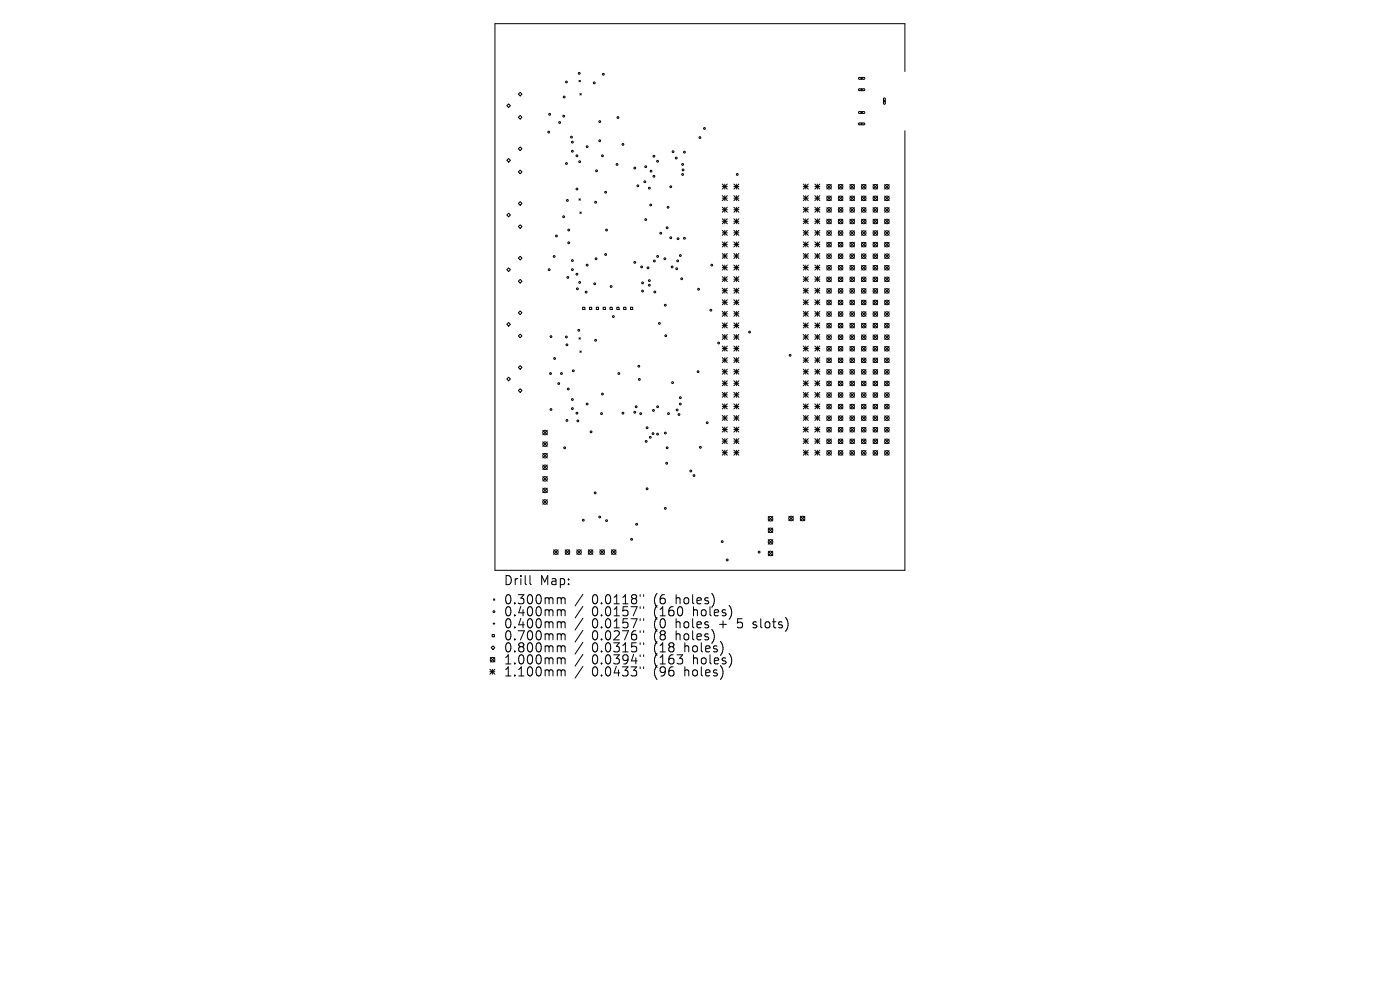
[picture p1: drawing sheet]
<svg xmlns="http://www.w3.org/2000/svg" width="297mm" height="210mm" viewBox="0 0 297 210" stroke-linecap="round" stroke-linejoin="round" font-family="sans-serif">
<defs><g id="words">
<g font-size="2.7">
<text x="106.9" y="124.3">Drill</text>
<text x="114.6" y="124.3">Map:</text>
<text x="106.9" y="128.4">0.300mm</text>
<text x="106.9" y="130.9">0.400mm</text>
<text x="125.5" y="128.4">0.0118&quot;</text>
<text x="125.5" y="130.9">0.0157&quot;</text>
<text x="138.7" y="128.4">(6</text>
<text x="138.7" y="130.9">(160</text>
<text x="143.4" y="128.4">holes)</text>
<text x="147.1" y="130.9">holes)</text>
<text x="106.9" y="133.5">0.400mm</text>
<text x="106.9" y="136">0.700mm</text>
<text x="125.5" y="133.5">0.0157&quot;</text>
<text x="125.5" y="136">0.0276&quot;</text>
<text x="138.7" y="133.5">(0</text>
<text x="138.7" y="136">(8</text>
<text x="143.4" y="133.5">holes</text>
<text x="143.4" y="136">holes)</text>
<text x="152.7" y="133.5">+</text>
<text x="156.6" y="133.5">5</text>
<text x="160" y="133.5">slots)</text>
<text x="106.9" y="138.6">0.800mm</text>
<text x="106.9" y="141.2">1.000mm</text>
<text x="106.9" y="143.7">1.100mm</text>
<text x="125.5" y="138.6">0.0315&quot;</text>
<text x="125.5" y="141.2">0.0394&quot;</text>
<text x="125.5" y="143.7">0.0433&quot;</text>
<text x="138.7" y="138.6">(18</text>
<text x="138.7" y="141.2">(163</text>
<text x="138.7" y="143.7">(96</text>
<text x="145.2" y="138.6">holes)</text>
<text x="145.2" y="143.7">holes)</text>
<text x="147.1" y="141.2">holes)</text>
</g>
</g></defs>
<g fill="none" stroke="#000" stroke-width=".21">
<path d="M110.4 19.6l.3 .4-.3 .3-.4-.3zM122.8 17.1l.3 .2M123 19.9l.3 .2M123.1 17.1l-.3 .2M123.3 19.9l-.3 .2M182.2 16.5l1.1-.1 .2 .3-.2 .1h-1l-.2-.1zM182.2 18.9l1.1-.1 .2 .3-.2 .1h-1l-.2-.1zM182.6 16.6h.4M182.6 19h.4M182.8 16.4v.4M182.8 18.8v.4M192 15.2v-10.2h-87v116h87v-93.3"/>
<path d="M107.5 22.4l.4-.4 .4 .4-.4 .4zM107.9 33.6l.4 .4-.4 .4-.4-.4zM110 36.5l.4-.4 .3 .4-.3 .4zM110.4 24.5l.3 .4-.3 .4-.4-.4zM110.4 31.2l.3 .4-.3 .3-.4-.3zM153.2 39l1.1 1.1M153.2 39.6h1.1M153.8 39v1.1M154.3 39l-1.1 1.1M155.7 39l1 1.1M155.7 39.6h1M156.2 39v1.1"/>
<path d="M156.7 39l-1 1.1M170.4 39l1.1 1.1M170.4 39.6h1.1M170.9 39v1.1M171.5 39l-1.1 1.1M172.9 39l1 1.1M172.9 39.6h1M173.4 39v1.1M173.9 39l-1 1.1M175.4 39.1l1 1M176.4 39.1l-1 1M177.9 39.1l.9 1"/>
<path d="M178.8 39.1l-.9 1M180.3 39.1l1 1M181.3 39.1l-1 1M182.2 23.7h1.1l.2 .2-.2 .2h-1l-.2-.2zM182.2 26.1h1.1l.2 .2-.2 .2h-1zM182.6 23.9h.4M182.6 26.3h.4M182.8 39.1l.9 1M182.8 23.7v.4M182.8 26.1v.4M183.7 39.1l-.9 1M185.2 39.1l1 1"/>
<path d="M186.2 39.1l-1 1M187.4 21.5h.4M187.5 20.8h.2l.1 .2v1l-.2 .1-.2-.1zM187.6 21.3v.3M187.7 39.1l.9 1M188.6 39.1l-.9 1M107.5 45.6l.4-.4 .4 .4-.4 .4zM107.9 56.8l.4 .4-.4 .4-.4-.4zM110 43.2l.4-.4 .3 .4-.3 .3zM110 48.1l.4-.4 .3 .4-.3 .3zM110 59.7l.4-.4 .3 .4-.3 .3zM110.4 54.4l.3 .3-.3 .4-.4-.4z"/>
<path d="M122.8 42.2l.3 .3M123 45l.3 .3M123.1 42.2l-.3 .3M123.3 45l-.3 .3M153.2 41.5l1.1 1.1M153.2 42h1.1M153.2 44l1.1 1M153.2 44.5h1.1M153.2 46.4l1.1 1.1M153.2 46.9h1.1M153.2 48.9l1.1 1M153.2 49.4h1.1"/>
<path d="M153.2 51.3l1.1 1.1M153.2 51.9h1.1M153.2 53.8l1.1 1M153.2 54.3h1.1M153.2 56.2l1.1 1.1M153.2 56.8h1.1M153.2 58.7l1.1 1M153.2 59.2h1.1M153.8 41.5v1.1M153.8 44v1M153.8 46.4v1.1M153.8 48.9v1"/>
<path d="M153.8 51.3v1.1M153.8 53.8v1M153.8 56.2v1.1M153.8 58.7v1M154.3 41.5l-1.1 1.1M154.3 44l-1.1 1M154.3 46.4l-1.1 1.1M154.3 48.9l-1.1 1M154.3 51.3l-1.1 1.1M154.3 53.8l-1.1 1M154.3 56.2l-1.1 1.1M154.3 58.7l-1.1 1"/>
<path d="M155.7 41.5l1 1.1M155.7 44l1 1M155.7 42h1M155.7 46.4l1 1.1M155.7 44.5h1M155.7 48.9l1 1M155.7 46.9h1M155.7 51.3l1 1.1M155.7 49.4h1M155.7 53.8l1 1M155.7 51.9h1M155.7 56.2l1 1.1"/>
<path d="M155.7 54.3h1M155.7 58.7l1 1M155.7 56.8h1M155.7 59.2h1M156.2 41.5v1.1M156.2 44v1M156.2 46.4v1.1M156.2 48.9v1M156.2 51.3v1.1M156.2 53.8v1M156.2 56.2v1.1M156.2 58.7v1"/>
<path d="M156.7 41.5l-1 1.1M156.7 44l-1 1M156.7 46.4l-1 1.1M156.7 48.9l-1 1M156.7 51.3l-1 1.1M156.7 53.8l-1 1M156.7 56.2l-1 1.1M156.7 58.7l-1 1M170.4 44l1.1 1M170.4 46.4l1.1 1.1M170.4 48.9l1.1 1M170.4 53.8l1.1 1"/>
<path d="M170.4 56.2l1.1 1.1M170.4 58.7l1.1 1M170.4 42h1.1M170.4 44.5h1.1M170.4 46.9h1.1M170.4 49.4h1.1M170.4 51.9h1.1M170.4 54.3h1.1M170.4 56.8h1.1M170.4 59.2h1.1M170.4 41.5l1.1 1.1M170.4 51.3l1.1 1.1"/>
<path d="M170.9 41.5v1.1M170.9 44v1M170.9 46.4v1.1M170.9 48.9v1M170.9 51.3v1.1M170.9 53.8v1M170.9 56.2v1.1M170.9 58.7v1M171.5 44l-1.1 1M171.5 41.5l-1.1 1.1M171.5 46.4l-1.1 1.1M171.5 48.9l-1.1 1"/>
<path d="M171.5 51.3l-1.1 1.1M171.5 53.8l-1.1 1M171.5 56.2l-1.1 1.1M171.5 58.7l-1.1 1M172.9 41.5l1 1.1M172.9 46.4l1 1.1M172.9 48.9l1 1M172.9 51.3l1 1.1M172.9 56.2l1 1.1M172.9 58.7l1 1M172.9 42h1M172.9 44.5h1"/>
<path d="M172.9 46.9h1M172.9 49.4h1M172.9 51.9h1M172.9 54.3h1M172.9 56.8h1M172.9 59.2h1M172.9 44l1 1M172.9 53.8l1 1M173.4 41.5v1.1M173.4 44v1M173.4 46.4v1.1M173.4 48.9v1"/>
<path d="M173.4 51.3v1.1M173.4 53.8v1M173.4 56.2v1.1M173.4 58.7v1M173.9 41.5l-1 1.1M173.9 58.7l-1 1M173.9 44l-1 1M173.9 46.4l-1 1.1M173.9 48.9l-1 1M173.9 51.3l-1 1.1M173.9 53.8l-1 1M173.9 56.2l-1 1.1"/>
<path d="M175.4 41.6l1 1M175.4 44l1 1M175.4 46.5l1 1M175.4 49l1 .9M175.4 51.4l1 1M175.4 53.9l1 .9M175.4 56.3l1 1M175.4 58.8l1 .9M176.4 41.6l-1 1M176.4 44l-1 1M176.4 46.5l-1 1M176.4 49l-1 .9"/>
<path d="M176.4 51.4l-1 1M176.4 53.9l-1 .9M176.4 56.3l-1 1M176.4 58.8l-1 .9M177.9 41.6l.9 1M177.9 44l.9 1M177.9 46.5l.9 1M177.9 49l.9 .9M177.9 51.4l.9 1M177.9 53.9l.9 .9M177.9 56.3l.9 1M177.9 58.8l.9 .9"/>
<path d="M178.8 41.6l-.9 1M178.8 44l-.9 1M178.8 46.5l-.9 1M178.8 49l-.9 .9M178.8 51.4l-.9 1M178.8 56.3l-.9 1M178.8 58.8l-.9 .9M178.8 53.9l-.9 .9M180.3 44l1 1M180.3 46.5l1 1M180.3 49l1 .9M180.3 51.4l1 1"/>
<path d="M180.3 56.3l1 1M180.3 58.8l1 .9M180.3 41.6l1 1M180.3 53.9l1 .9M181.3 41.6l-1 1M181.3 44l-1 1M181.3 46.5l-1 1M181.3 49l-1 .9M181.3 53.9l-1 .9M181.3 56.3l-1 1M181.3 58.8l-1 .9M181.3 51.4l-1 1"/>
<path d="M182.8 49l.9 .9M182.8 51.4l.9 1M182.8 53.9l.9 .9M182.8 58.8l.9 .9M182.8 44l.9 1M182.8 41.6l.9 1M182.8 56.3l.9 1M182.8 46.5l.9 1M183.7 41.6l-.9 1M183.7 44l-.9 1M183.7 46.5l-.9 1M183.7 51.4l-.9 1"/>
<path d="M183.7 53.9l-.9 .9M183.7 56.3l-.9 1M183.7 58.8l-.9 .9M183.7 49l-.9 .9M185.2 51.4l1 1M185.2 53.9l1 .9M185.2 56.3l1 1M185.2 46.5l1 1M185.2 44l1 1M185.2 58.8l1 .9M185.2 41.6l1 1M185.2 49l1 .9"/>
<path d="M186.2 41.6l-1 1M186.2 44l-1 1M186.2 49l-1 .9M186.2 51.4l-1 1M186.2 53.9l-1 .9M186.2 56.3l-1 1M186.2 58.8l-1 .9M186.2 46.5l-1 1M187.7 56.3l.9 1M187.7 58.8l.9 .9M187.7 49l.9 .9M187.7 46.5l.9 1"/>
<path d="M187.7 44l.9 1M187.7 51.4l.9 1M187.7 41.6l.9 1M187.7 53.9l.9 .9M188.6 41.6l-.9 1M188.6 46.5l-.9 1M188.6 49l-.9 .9M188.6 51.4l-.9 1M188.6 53.9l-.9 .9M188.6 56.3l-.9 1M188.6 58.8l-.9 .9M188.6 44l-.9 1"/>
<path d="M107.9 68.4l.4 .4-.4 .4-.4-.4zM110 66.3l.4-.3 .3 .3-.3 .4zM110 71.3l.4-.4 .3 .4-.3 .3zM110 77.9l.4-.3 .3 .3-.3 .4zM122.8 71.7l.3 .2M123 74.5l.3 .2M123.1 71.7l-.3 .2M123.3 74.5l-.3 .2M123.6 65.2h.5v.5h-.5zM125.1 65.2h.4v.5h-.4zM126.5 65.2h.5v.5h-.5zM128 65.2h.4v.5h-.4z"/>
<path d="M129.4 65.2h.5v.5h-.5zM130.9 65.2h.4v.5h-.4zM132.3 65.2h.5v.5h-.5zM133.8 65.2h.4v.5h-.4zM153.2 68.5l1.1 1.1M153.2 61.1l1.1 1.1M153.2 61.7h1.1M153.2 63.6l1.1 1.1M153.2 64.1h1.1M153.2 66l1.1 1.1M153.2 66.6h1.1M153.2 69h1.1"/>
<path d="M153.2 71l1.1 1M153.2 71.5h1.1M153.2 73.4l1.1 1.1M153.2 73.9h1.1M153.2 75.9l1.1 1M153.2 76.4h1.1M153.2 78.3l1.1 1.1M153.2 78.8h1.1M153.8 61.1v1.1M153.8 63.6v1.1M153.8 66v1.1M153.8 68.5v1.1"/>
<path d="M153.8 71v1M153.8 73.4v1.1M153.8 75.9v1M153.8 78.3v1.1M154.3 61.1l-1.1 1.1M154.3 63.6l-1.1 1.1M154.3 66l-1.1 1.1M154.3 68.5l-1.1 1.1M154.3 71l-1.1 1M154.3 73.4l-1.1 1.1M154.3 75.9l-1.1 1M154.3 78.3l-1.1 1.1"/>
<path d="M155.7 61.1l1 1.1M155.7 71l1 1M155.7 63.6l1 1.1M155.7 61.7h1M155.7 66l1 1.1M155.7 64.1h1M155.7 68.5l1 1.1M155.7 66.6h1M155.7 69h1M155.7 73.4l1 1.1M155.7 71.5h1M155.7 75.9l1 1"/>
<path d="M155.7 73.9h1M155.7 78.3l1 1.1M155.7 76.4h1M155.7 78.8h1M156.2 61.1v1.1M156.2 63.6v1.1M156.2 66v1.1M156.2 68.5v1.1M156.2 71v1M156.2 73.4v1.1M156.2 75.9v1M156.2 78.3v1.1"/>
<path d="M156.7 78.3l-1 1.1M156.7 61.1l-1 1.1M156.7 63.6l-1 1.1M156.7 66l-1 1.1M156.7 68.5l-1 1.1M156.7 71l-1 1M156.7 73.4l-1 1.1M156.7 75.9l-1 1M170.4 66l1.1 1.1M170.4 68.5l1.1 1.1M170.4 71l1.1 1M170.4 75.9l1.1 1"/>
<path d="M170.4 78.3l1.1 1.1M170.4 61.1l1.1 1.1M170.4 63.6l1.1 1.1M170.4 73.4l1.1 1.1M170.4 61.7h1.1M170.4 64.1h1.1M170.4 66.6h1.1M170.4 69h1.1M170.4 71.5h1.1M170.4 73.9h1.1M170.4 76.4h1.1M170.4 78.8h1.1"/>
<path d="M170.9 61.1v1.1M170.9 63.6v1.1M170.9 66v1.1M170.9 68.5v1.1M170.9 71v1M170.9 73.4v1.1M170.9 75.9v1M170.9 78.3v1.1M171.5 63.6l-1.1 1.1M171.5 71l-1.1 1M171.5 73.4l-1.1 1.1M171.5 61.1l-1.1 1.1"/>
<path d="M171.5 66l-1.1 1.1M171.5 68.5l-1.1 1.1M171.5 75.9l-1.1 1M171.5 78.3l-1.1 1.1M172.9 61.1l1 1.1M172.9 63.6l1 1.1M172.9 68.5l1 1.1M172.9 71l1 1M172.9 73.4l1 1.1M172.9 78.3l1 1.1M172.9 66l1 1.1M172.9 75.9l1 1"/>
<path d="M172.9 61.7h1M172.9 64.1h1M172.9 66.6h1M172.9 69h1M172.9 71.5h1M172.9 73.9h1M172.9 76.4h1M172.9 78.8h1M173.4 61.1v1.1M173.4 63.6v1.1M173.4 66v1.1M173.4 68.5v1.1"/>
<path d="M173.4 71v1M173.4 73.4v1.1M173.4 75.9v1M173.4 78.3v1.1M173.9 61.1l-1 1.1M173.9 68.5l-1 1.1M173.9 71l-1 1M173.9 63.6l-1 1.1M173.9 66l-1 1.1M173.9 73.4l-1 1.1M173.9 75.9l-1 1M173.9 78.3l-1 1.1"/>
<path d="M175.4 61.2l1 1M175.4 63.7l1 .9M175.4 66.1l1 1M175.4 68.6l1 1M175.4 71l1 1M175.4 73.5l1 1M175.4 76l1 .9M175.4 78.4l1 1M176.4 61.2l-1 1M176.4 63.7l-1 .9M176.4 66.1l-1 1M176.4 68.6l-1 1"/>
<path d="M176.4 71l-1 1M176.4 73.5l-1 1M176.4 76l-1 .9M176.4 78.4l-1 1M177.9 63.7l.9 .9M177.9 66.1l.9 1M177.9 68.6l.9 1M177.9 71l.9 1M177.9 73.5l.9 1M177.9 76l.9 .9M177.9 78.4l.9 1M177.9 61.2l.9 1"/>
<path d="M178.8 61.2l-.9 1M178.8 63.7l-.9 .9M178.8 66.1l-.9 1M178.8 68.6l-.9 1M178.8 71l-.9 1M178.8 73.5l-.9 1M178.8 76l-.9 .9M178.8 78.4l-.9 1M180.3 61.2l1 1M180.3 66.1l1 1M180.3 68.6l1 1M180.3 71l1 1"/>
<path d="M180.3 73.5l1 1M180.3 76l1 .9M180.3 78.4l1 1M180.3 63.7l1 .9M181.3 61.2l-1 1M181.3 63.7l-1 .9M181.3 66.1l-1 1M181.3 68.6l-1 1M181.3 71l-1 1M181.3 73.5l-1 1M181.3 76l-1 .9M181.3 78.4l-1 1"/>
<path d="M182.8 61.2l.9 1M182.8 63.7l.9 .9M182.8 71l.9 1M182.8 73.5l.9 1M182.8 76l.9 .9M182.8 66.1l.9 1M182.8 68.6l.9 1M182.8 78.4l.9 1M183.7 61.2l-.9 1M183.7 63.7l-.9 .9M183.7 66.1l-.9 1M183.7 68.6l-.9 1"/>
<path d="M183.7 71l-.9 1M183.7 73.5l-.9 1M183.7 76l-.9 .9M183.7 78.4l-.9 1M185.2 63.7l1 .9M185.2 66.1l1 1M185.2 73.5l1 1M185.2 76l1 .9M185.2 78.4l1 1M185.2 68.6l1 1M185.2 71l1 1M185.2 61.2l1 1"/>
<path d="M186.2 61.2l-1 1M186.2 63.7l-1 .9M186.2 66.1l-1 1M186.2 68.6l-1 1M186.2 71l-1 1M186.2 73.5l-1 1M186.2 76l-1 .9M186.2 78.4l-1 1M187.7 66.1l.9 1M187.7 68.6l.9 1M187.7 76l.9 .9M187.7 78.4l.9 1"/>
<path d="M187.7 71l.9 1M187.7 61.2l.9 1M187.7 73.5l.9 1M187.7 63.7l.9 .9M188.6 61.2l-.9 1M188.6 63.7l-.9 .9M188.6 66.1l-.9 1M188.6 68.6l-.9 1M188.6 71l-.9 1M188.6 73.5l-.9 1M188.6 76l-.9 .9M188.6 78.4l-.9 1"/>
<path d="M107.5 80.4l.4-.4 .4 .4-.4 .4zM110.4 82.5l.3 .3-.3 .4-.4-.4zM115.1 91.3l1 .9M115.1 93.7l1 1M115.1 96.2l1 1M115.1 98.6l1 1M116.1 91.3l-1 .9M116.1 93.7l-1 1M116.1 96.2l-1 1M116.1 98.6l-1 1M153.2 93l1.1 1.1M153.2 80.8l1.1 1"/>
<path d="M153.2 81.3h1.1M153.2 83.2l1.1 1.1M153.2 83.8h1.1M153.2 85.7l1.1 1M153.2 86.2h1.1M153.2 88.1l1.1 1.1M153.2 88.7h1.1M153.2 90.6l1.1 1.1M153.2 91.1h1.1M153.2 93.6h1.1M153.2 95.5l1.1 1.1M153.2 96h1.1"/>
<path d="M153.8 80.8v1M153.8 83.2v1.1M153.8 85.7v1M153.8 88.1v1.1M153.8 90.6v1.1M153.8 93v1.1M153.8 95.5v1.1M154.3 80.8l-1.1 1M154.3 88.1l-1.1 1.1M154.3 90.6l-1.1 1.1M154.3 83.2l-1.1 1.1M154.3 85.7l-1.1 1"/>
<path d="M154.3 93l-1.1 1.1M154.3 95.5l-1.1 1.1M155.7 95.5l1 1.1M155.7 80.8l1 1M155.7 83.2l1 1.1M155.7 81.3h1M155.7 85.7l1 1M155.7 83.8h1M155.7 88.1l1 1.1M155.7 86.2h1M155.7 90.6l1 1.1M155.7 88.7h1"/>
<path d="M155.7 91.1h1M155.7 93.6h1M155.7 96h1M155.7 93l1 1.1M156.2 80.8v1M156.2 83.2v1.1M156.2 85.7v1M156.2 88.1v1.1M156.2 90.6v1.1M156.2 93v1.1M156.2 95.5v1.1M156.7 85.7l-1 1"/>
<path d="M156.7 88.1l-1 1.1M156.7 80.8l-1 1M156.7 83.2l-1 1.1M156.7 90.6l-1 1.1M156.7 93l-1 1.1M156.7 95.5l-1 1.1M170.4 80.8l1.1 1M170.4 85.7l1.1 1M170.4 88.1l1.1 1.1M170.4 90.6l1.1 1.1M170.4 83.2l1.1 1.1M170.4 93l1.1 1.1"/>
<path d="M170.4 95.5l1.1 1.1M170.4 81.3h1.1M170.4 83.8h1.1M170.4 86.2h1.1M170.4 88.7h1.1M170.4 91.1h1.1M170.4 93.6h1.1M170.4 96h1.1M170.9 80.8v1M170.9 83.2v1.1M170.9 85.7v1M170.9 88.1v1.1"/>
<path d="M170.9 90.6v1.1M170.9 93v1.1M170.9 95.5v1.1M171.5 80.8l-1.1 1M171.5 83.2l-1.1 1.1M171.5 85.7l-1.1 1M171.5 88.1l-1.1 1.1M171.5 90.6l-1.1 1.1M171.5 93l-1.1 1.1M171.5 95.5l-1.1 1.1M172.9 80.8l1 1M172.9 83.2l1 1.1"/>
<path d="M172.9 88.1l1 1.1M172.9 90.6l1 1.1M172.9 93l1 1.1M172.9 85.7l1 1M172.9 81.3h1M172.9 83.8h1M172.9 86.2h1M172.9 88.7h1M172.9 91.1h1M172.9 93.6h1M172.9 96h1M172.9 95.5l1 1.1"/>
<path d="M173.4 80.8v1M173.4 83.2v1.1M173.4 85.7v1M173.4 88.1v1.1M173.4 90.6v1.1M173.4 93v1.1M173.4 95.5v1.1M173.9 80.8l-1 1M173.9 83.2l-1 1.1M173.9 85.7l-1 1M173.9 88.1l-1 1.1M173.9 90.6l-1 1.1"/>
<path d="M173.9 93l-1 1.1M173.9 95.5l-1 1.1M175.4 80.9l1 .9M175.4 83.3l1 1M175.4 85.8l1 .9M175.4 88.2l1 1M175.4 90.7l1 .9M175.4 93.1l1 1M175.4 95.6l1 1M176.4 80.9l-1 .9M176.4 83.3l-1 1M176.4 85.8l-1 .9"/>
<path d="M176.4 88.2l-1 1M176.4 90.7l-1 .9M176.4 93.1l-1 1M176.4 95.6l-1 1M177.9 80.9l.9 .9M177.9 83.3l.9 1M177.9 85.8l.9 .9M177.9 88.2l.9 1M177.9 90.7l.9 .9M177.9 95.6l.9 1M177.9 93.1l.9 1M178.8 80.9l-.9 .9"/>
<path d="M178.8 83.3l-.9 1M178.8 85.8l-.9 .9M178.8 88.2l-.9 1M178.8 90.7l-.9 .9M178.8 93.1l-.9 1M178.8 95.6l-.9 1M180.3 80.9l1 .9M180.3 83.3l1 1M180.3 88.2l1 1M180.3 90.7l1 .9M180.3 93.1l1 1M180.3 95.6l1 1"/>
<path d="M180.3 85.8l1 .9M181.3 80.9l-1 .9M181.3 83.3l-1 1M181.3 85.8l-1 .9M181.3 88.2l-1 1M181.3 90.7l-1 .9M181.3 93.1l-1 1M181.3 95.6l-1 1M182.8 80.9l.9 .9M182.8 83.3l.9 1M182.8 85.8l.9 .9M182.8 90.7l.9 .9"/>
<path d="M182.8 93.1l.9 1M182.8 95.6l.9 1M182.8 88.2l.9 1M183.7 80.9l-.9 .9M183.7 83.3l-.9 1M183.7 85.8l-.9 .9M183.7 88.2l-.9 1M183.7 90.7l-.9 .9M183.7 93.1l-.9 1M183.7 95.6l-.9 1M185.2 83.3l1 1M185.2 85.8l1 .9"/>
<path d="M185.2 88.2l1 1M185.2 95.6l1 1M185.2 90.7l1 .9M185.2 80.9l1 .9M185.2 93.1l1 1M186.2 80.9l-1 .9M186.2 83.3l-1 1M186.2 85.8l-1 .9M186.2 88.2l-1 1M186.2 90.7l-1 .9M186.2 93.1l-1 1M186.2 95.6l-1 1"/>
<path d="M187.7 80.9l.9 .9M187.7 88.2l.9 1M187.7 90.7l.9 .9M187.7 93.1l.9 1M187.7 83.3l.9 1M187.7 95.6l.9 1M187.7 85.8l.9 .9M188.6 80.9l-.9 .9M188.6 83.3l-.9 1M188.6 85.8l-.9 .9M188.6 88.2l-.9 1M188.6 90.7l-.9 .9"/>
<path d="M188.6 93.1l-.9 1M188.6 95.6l-.9 1M115.1 101.1l1 1M115.1 103.5l1 1M115.1 106l1 1M116.1 101.1l-1 1M116.1 103.5l-1 1M116.1 106l-1 1M117.4 116.6l1 1M118.4 116.6l-1 1M119.9 116.6l1 1M120.9 116.6l-1 1"/>
<path d="M122.4 116.6l.9 1M123.3 116.6l-.9 1M124.8 116.6l1 1M125.8 116.6l-1 1M127.3 116.6l.9 1M128.2 116.6l-.9 1M129.7 116.6l1 1M130.7 116.6l-1 1M163 109.6l.9 .9M163 112l.9 1M163 114.5l.9 .9M163 116.9l.9 1"/>
<path d="M163.9 109.6l-.9 .9M163.9 112l-.9 1M163.9 114.5l-.9 .9M163.9 116.9l-.9 1M167.3 109.5l1 1M168.3 109.5l-1 1M169.8 109.5l.9 1M170.7 109.5l-.9 1M104 139.5l1 .9M104.2 137.4l.4-.4 .4 .4-.4 .4zM104.4 134.6h.5v.5h-.5zM104.6 132.3h.4"/>
<path d="M104.7 127l.3 .3M104.8 132.1v.4M105 127l-.3 .3M105 139.5l-1 .9M112.4 122.1v1.6l.3 .3M118.8 126.8l.3 .3M118.8 129.3l.3 .3M118.8 131.9l.3 .3M118.8 134.4l.3 .3M118.8 137l.3 .3M118.8 139.5l.3 .3M119.1 127.1v1"/>
<path d="M119.1 129.6v1M119.1 132.2v1M119.1 134.7v1M119.1 137.3v1M119.1 139.8v1M119.1 127.1l.2-.3 .5 .1 .1 1.2M119.1 129.6l.2-.3 .5 .1 .1 1.2M119.1 132.2l.2-.3 .5 .1 .1 1.2M119.1 134.7l.2-.3 .5 .1 .1 1.2M119.1 137.3l.2-.3 .5 .1 .1 1.2M119.1 139.8l.2-.3 .5 .1 .1 1.2M123.7 126.1l-1.7 2.4"/>
<path d="M123.7 128.6l-1.7 2.5M123.7 131.2l-1.7 2.4M123.7 133.7l-1.7 2.5M123.7 136.3l-1.7 2.4M123.7 138.8l-1.7 2.5M135.8 126.2v.3M135.8 128.7v.4M135.8 131.3v.3M135.8 133.8v.4M135.8 136.4v.3M135.8 138.9v.4M136.5 126.2v.3"/>
<path d="M136.5 128.7v.4M136.5 131.3v.3M136.5 133.8v.4M136.5 136.4v.3M136.5 138.9v.4M151.5 126.7v1.3M151.5 134.4v1.2M153.3 136.9v1.3M155.1 129.3v1.2M155.1 139.5v1.2M103.9 142l1.1 1M103.9 142.5h1.1"/>
<path d="M104.4 142v1M105 142l-1.1 1M118.8 142.1l.3 .3M119.1 142.4v1M119.1 142.4l.2-.3 .5 .1 .1 1.2M123.7 141.4l-1.7 2.4M135.8 141.5v.3M136.5 141.5v.3M153.4 142.5l-.1 .8"/>
<circle cx="120.2" cy="17.4" r=".19"/>
<circle cx="122.9" cy="15.6" r=".19"/>
<circle cx="126.1" cy="17.6" r=".19"/>
<circle cx="128" cy="15.7" r=".19"/>
<circle cx="116.4" cy="28" r=".19"/>
<circle cx="116.6" cy="24.3" r=".19"/>
<circle cx="118.7" cy="26" r=".19"/>
<circle cx="119.6" cy="24.6" r=".19"/>
<circle cx="119.7" cy="20.6" r=".19"/>
<circle cx="120.2" cy="34.7" r=".19"/>
<circle cx="121.2" cy="29.1" r=".19"/>
<circle cx="121.4" cy="32.1" r=".19"/>
<circle cx="121.4" cy="30.1" r=".19"/>
<circle cx="122.4" cy="33" r=".19"/>
<circle cx="123" cy="34.3" r=".19"/>
<circle cx="124.6" cy="31.1" r=".19"/>
<circle cx="126.5" cy="36.2" r=".19"/>
<circle cx="127.2" cy="29.9" r=".19"/>
<circle cx="127.2" cy="25.8" r=".19"/>
<circle cx="127.8" cy="33" r=".19"/>
<circle cx="130.9" cy="34.9" r=".19"/>
<circle cx="131.1" cy="24.9" r=".19"/>
<circle cx="132.2" cy="30.6" r=".19"/>
<circle cx="134.7" cy="35.7" r=".19"/>
<circle cx="135.3" cy="39.4" r=".19"/>
<circle cx="136.8" cy="38.6" r=".19"/>
<circle cx="137" cy="35.4" r=".19"/>
<circle cx="137.8" cy="39.9" r=".19"/>
<circle cx="138.1" cy="36.3" r=".19"/>
<circle cx="138.7" cy="33.1" r=".19"/>
<circle cx="138.7" cy="37.4" r=".19"/>
<circle cx="139.5" cy="34.2" r=".19"/>
<circle cx="142.3" cy="39.6" r=".19"/>
<circle cx="142.8" cy="32.2" r=".19"/>
<circle cx="143.5" cy="33.5" r=".19"/>
<circle cx="144.8" cy="37" r=".19"/>
<circle cx="144.8" cy="34.9" r=".19"/>
<circle cx="144.9" cy="36" r=".19"/>
<circle cx="145.2" cy="32.3" r=".19"/>
<circle cx="148.5" cy="29.2" r=".19"/>
<circle cx="149.5" cy="27.2" r=".19"/>
<circle cx="156.4" cy="37" r=".19"/>
<circle cx="175.9" cy="39.6" r=".48"/>
<circle cx="178.3" cy="39.6" r=".48"/>
<circle cx="180.8" cy="39.6" r=".48"/>
<circle cx="183.2" cy="39.6" r=".48"/>
<circle cx="185.7" cy="39.6" r=".48"/>
<circle cx="188.2" cy="39.6" r=".48"/>
<circle cx="116.5" cy="57.2" r=".19"/>
<circle cx="117.6" cy="54.4" r=".19"/>
<circle cx="118" cy="50.1" r=".19"/>
<circle cx="119.6" cy="46" r=".19"/>
<circle cx="120.4" cy="42.5" r=".19"/>
<circle cx="120.5" cy="58.8" r=".19"/>
<circle cx="120.7" cy="51.5" r=".19"/>
<circle cx="120.7" cy="48.8" r=".19"/>
<circle cx="121.4" cy="57.2" r=".19"/>
<circle cx="121.4" cy="55.3" r=".19"/>
<circle cx="122.4" cy="40.1" r=".19"/>
<circle cx="122.4" cy="58.2" r=".19"/>
<circle cx="123" cy="59.9" r=".19"/>
<circle cx="124.6" cy="56.2" r=".19"/>
<circle cx="126.4" cy="42.9" r=".19"/>
<circle cx="126.5" cy="54.9" r=".19"/>
<circle cx="128.5" cy="54" r=".19"/>
<circle cx="128.5" cy="40.8" r=".19"/>
<circle cx="128.7" cy="48.8" r=".19"/>
<circle cx="134.7" cy="55.7" r=".19"/>
<circle cx="136.1" cy="56.6" r=".19"/>
<circle cx="137" cy="46.6" r=".19"/>
<circle cx="137.5" cy="56.8" r=".19"/>
<circle cx="137.8" cy="59.5" r=".19"/>
<circle cx="138" cy="43.5" r=".19"/>
<circle cx="138.8" cy="55.4" r=".19"/>
<circle cx="139.5" cy="54.4" r=".19"/>
<circle cx="140.2" cy="49.5" r=".19"/>
<circle cx="141" cy="54.9" r=".19"/>
<circle cx="141.5" cy="48.3" r=".19"/>
<circle cx="141.7" cy="44" r=".19"/>
<circle cx="142.3" cy="50.4" r=".19"/>
<circle cx="142.6" cy="56.6" r=".19"/>
<circle cx="143.6" cy="57" r=".19"/>
<circle cx="143.8" cy="55.3" r=".19"/>
<circle cx="143.8" cy="50.6" r=".19"/>
<circle cx="144.3" cy="54.2" r=".19"/>
<circle cx="144.6" cy="59.1" r=".19"/>
<circle cx="145.2" cy="50.5" r=".19"/>
<circle cx="151" cy="56.2" r=".19"/>
<circle cx="175.9" cy="42.1" r=".48"/>
<circle cx="175.9" cy="51.9" r=".48"/>
<circle cx="175.9" cy="49.4" r=".48"/>
<circle cx="175.9" cy="54.3" r=".48"/>
<circle cx="175.9" cy="47" r=".48"/>
<circle cx="175.9" cy="59.3" r=".48"/>
<circle cx="175.9" cy="44.5" r=".48"/>
<circle cx="175.9" cy="56.8" r=".48"/>
<circle cx="178.3" cy="42.1" r=".48"/>
<circle cx="178.3" cy="51.9" r=".48"/>
<circle cx="178.3" cy="49.4" r=".48"/>
<circle cx="178.3" cy="54.3" r=".48"/>
<circle cx="178.3" cy="59.3" r=".48"/>
<circle cx="178.3" cy="47" r=".48"/>
<circle cx="178.3" cy="56.8" r=".48"/>
<circle cx="178.3" cy="44.5" r=".48"/>
<circle cx="180.8" cy="42.1" r=".48"/>
<circle cx="180.8" cy="51.9" r=".48"/>
<circle cx="180.8" cy="49.4" r=".48"/>
<circle cx="180.8" cy="54.3" r=".48"/>
<circle cx="180.8" cy="47" r=".48"/>
<circle cx="180.8" cy="59.3" r=".48"/>
<circle cx="180.8" cy="44.5" r=".48"/>
<circle cx="180.8" cy="56.8" r=".48"/>
<circle cx="183.2" cy="42.1" r=".48"/>
<circle cx="183.2" cy="51.9" r=".48"/>
<circle cx="183.2" cy="49.4" r=".48"/>
<circle cx="183.2" cy="54.3" r=".48"/>
<circle cx="183.2" cy="47" r=".48"/>
<circle cx="183.2" cy="59.3" r=".48"/>
<circle cx="183.2" cy="44.5" r=".48"/>
<circle cx="183.2" cy="56.8" r=".48"/>
<circle cx="185.7" cy="42.1" r=".48"/>
<circle cx="185.7" cy="49.4" r=".48"/>
<circle cx="185.7" cy="51.9" r=".48"/>
<circle cx="185.7" cy="54.3" r=".48"/>
<circle cx="185.7" cy="47" r=".48"/>
<circle cx="185.7" cy="59.3" r=".48"/>
<circle cx="185.7" cy="44.5" r=".48"/>
<circle cx="185.7" cy="56.8" r=".48"/>
<circle cx="188.2" cy="42.1" r=".48"/>
<circle cx="188.2" cy="49.4" r=".48"/>
<circle cx="188.2" cy="51.9" r=".48"/>
<circle cx="188.2" cy="54.3" r=".48"/>
<circle cx="188.2" cy="47" r=".48"/>
<circle cx="188.2" cy="59.3" r=".48"/>
<circle cx="188.2" cy="44.5" r=".48"/>
<circle cx="188.2" cy="56.8" r=".48"/>
<circle cx="116.8" cy="79.2" r=".19"/>
<circle cx="116.9" cy="71.4" r=".19"/>
<circle cx="117.7" cy="76" r=".19"/>
<circle cx="119.1" cy="79.2" r=".19"/>
<circle cx="120.2" cy="71.5" r=".19"/>
<circle cx="120.3" cy="73.1" r=".19"/>
<circle cx="121.6" cy="78.7" r=".19"/>
<circle cx="122.5" cy="61.3" r=".19"/>
<circle cx="122.8" cy="70.1" r=".19"/>
<circle cx="124.3" cy="62" r=".19"/>
<circle cx="126.2" cy="60.2" r=".19"/>
<circle cx="126.4" cy="72.2" r=".19"/>
<circle cx="129.6" cy="60.8" r=".19"/>
<circle cx="130.1" cy="67.2" r=".19"/>
<circle cx="131.3" cy="79.2" r=".19"/>
<circle cx="135.5" cy="77.7" r=".19"/>
<circle cx="136.3" cy="61.7" r=".19"/>
<circle cx="136.3" cy="60" r=".19"/>
<circle cx="137.8" cy="60.5" r=".19"/>
<circle cx="138.9" cy="61.9" r=".19"/>
<circle cx="139.9" cy="68.6" r=".19"/>
<circle cx="141.1" cy="64.7" r=".19"/>
<circle cx="141.2" cy="71.2" r=".19"/>
<circle cx="148.1" cy="78.8" r=".19"/>
<circle cx="148.2" cy="61.4" r=".19"/>
<circle cx="150.8" cy="65.8" r=".19"/>
<circle cx="152.4" cy="72.8" r=".19"/>
<circle cx="159" cy="70.4" r=".19"/>
<circle cx="167.6" cy="75.4" r=".19"/>
<circle cx="175.9" cy="74" r=".48"/>
<circle cx="175.9" cy="61.7" r=".48"/>
<circle cx="175.9" cy="64.2" r=".48"/>
<circle cx="175.9" cy="76.4" r=".48"/>
<circle cx="175.9" cy="78.9" r=".48"/>
<circle cx="175.9" cy="66.6" r=".48"/>
<circle cx="175.9" cy="71.5" r=".48"/>
<circle cx="175.9" cy="69.1" r=".48"/>
<circle cx="178.3" cy="74" r=".48"/>
<circle cx="178.3" cy="64.2" r=".48"/>
<circle cx="178.3" cy="76.4" r=".48"/>
<circle cx="178.3" cy="61.7" r=".48"/>
<circle cx="178.3" cy="66.6" r=".48"/>
<circle cx="178.3" cy="78.9" r=".48"/>
<circle cx="178.3" cy="71.5" r=".48"/>
<circle cx="178.3" cy="69.1" r=".48"/>
<circle cx="180.8" cy="76.4" r=".48"/>
<circle cx="180.8" cy="64.2" r=".48"/>
<circle cx="180.8" cy="74" r=".48"/>
<circle cx="180.8" cy="61.7" r=".48"/>
<circle cx="180.8" cy="66.6" r=".48"/>
<circle cx="180.8" cy="78.9" r=".48"/>
<circle cx="180.8" cy="71.5" r=".48"/>
<circle cx="180.8" cy="69.1" r=".48"/>
<circle cx="183.2" cy="61.7" r=".48"/>
<circle cx="183.2" cy="76.4" r=".48"/>
<circle cx="183.2" cy="74" r=".48"/>
<circle cx="183.2" cy="64.2" r=".48"/>
<circle cx="183.2" cy="66.6" r=".48"/>
<circle cx="183.2" cy="78.9" r=".48"/>
<circle cx="183.2" cy="71.5" r=".48"/>
<circle cx="183.2" cy="69.1" r=".48"/>
<circle cx="185.7" cy="74" r=".48"/>
<circle cx="185.7" cy="61.7" r=".48"/>
<circle cx="185.7" cy="64.2" r=".48"/>
<circle cx="185.7" cy="76.4" r=".48"/>
<circle cx="185.7" cy="78.9" r=".48"/>
<circle cx="185.7" cy="66.6" r=".48"/>
<circle cx="185.7" cy="71.5" r=".48"/>
<circle cx="185.7" cy="69.1" r=".48"/>
<circle cx="188.2" cy="61.7" r=".48"/>
<circle cx="188.2" cy="76.4" r=".48"/>
<circle cx="188.2" cy="74" r=".48"/>
<circle cx="188.2" cy="64.2" r=".48"/>
<circle cx="188.2" cy="66.6" r=".48"/>
<circle cx="188.2" cy="78.9" r=".48"/>
<circle cx="188.2" cy="71.5" r=".48"/>
<circle cx="188.2" cy="69.1" r=".48"/>
<circle cx="115.6" cy="96.7" r=".48"/>
<circle cx="115.6" cy="94.2" r=".48"/>
<circle cx="115.6" cy="91.8" r=".48"/>
<circle cx="115.6" cy="99.1" r=".48"/>
<circle cx="116.9" cy="86.9" r=".19"/>
<circle cx="118.5" cy="81.4" r=".19"/>
<circle cx="119.8" cy="95" r=".19"/>
<circle cx="120.3" cy="89.2" r=".19"/>
<circle cx="120.6" cy="82.5" r=".19"/>
<circle cx="121.4" cy="84.7" r=".19"/>
<circle cx="121.4" cy="86.7" r=".19"/>
<circle cx="122.4" cy="87.6" r=".19"/>
<circle cx="122.6" cy="89.3" r=".19"/>
<circle cx="124.6" cy="85.7" r=".19"/>
<circle cx="125.4" cy="91.6" r=".19"/>
<circle cx="127.6" cy="87.7" r=".19"/>
<circle cx="127.8" cy="83.6" r=".19"/>
<circle cx="132.2" cy="87.6" r=".19"/>
<circle cx="134.7" cy="87.4" r=".19"/>
<circle cx="135" cy="86.3" r=".19"/>
<circle cx="135.6" cy="80.5" r=".19"/>
<circle cx="135.9" cy="87.7" r=".19"/>
<circle cx="137.1" cy="93.6" r=".19"/>
<circle cx="137.3" cy="90.7" r=".19"/>
<circle cx="138" cy="92.8" r=".19"/>
<circle cx="138.5" cy="92" r=".19"/>
<circle cx="138.6" cy="87.1" r=".19"/>
<circle cx="139.5" cy="92.1" r=".19"/>
<circle cx="139.5" cy="86.3" r=".19"/>
<circle cx="141.2" cy="91.9" r=".19"/>
<circle cx="141.4" cy="98.3" r=".19"/>
<circle cx="141.5" cy="95" r=".19"/>
<circle cx="141.8" cy="87.7" r=".19"/>
<circle cx="142.7" cy="81.2" r=".19"/>
<circle cx="143.7" cy="87" r=".19"/>
<circle cx="144" cy="87.9" r=".19"/>
<circle cx="144.3" cy="85.7" r=".19"/>
<circle cx="144.3" cy="84.4" r=".19"/>
<circle cx="146.6" cy="99.9" r=".19"/>
<circle cx="148.6" cy="94.9" r=".19"/>
<circle cx="150" cy="89.7" r=".19"/>
<circle cx="175.9" cy="86.3" r=".48"/>
<circle cx="175.9" cy="88.7" r=".48"/>
<circle cx="175.9" cy="91.2" r=".48"/>
<circle cx="175.9" cy="83.8" r=".48"/>
<circle cx="175.9" cy="96.1" r=".48"/>
<circle cx="175.9" cy="93.6" r=".48"/>
<circle cx="175.9" cy="81.3" r=".48"/>
<circle cx="178.3" cy="86.3" r=".48"/>
<circle cx="178.3" cy="88.7" r=".48"/>
<circle cx="178.3" cy="91.2" r=".48"/>
<circle cx="178.3" cy="96.1" r=".48"/>
<circle cx="178.3" cy="83.8" r=".48"/>
<circle cx="178.3" cy="93.6" r=".48"/>
<circle cx="178.3" cy="81.3" r=".48"/>
<circle cx="180.8" cy="88.7" r=".48"/>
<circle cx="180.8" cy="86.3" r=".48"/>
<circle cx="180.8" cy="91.2" r=".48"/>
<circle cx="180.8" cy="96.1" r=".48"/>
<circle cx="180.8" cy="83.8" r=".48"/>
<circle cx="180.8" cy="81.3" r=".48"/>
<circle cx="180.8" cy="93.6" r=".48"/>
<circle cx="183.2" cy="86.3" r=".48"/>
<circle cx="183.2" cy="88.7" r=".48"/>
<circle cx="183.2" cy="91.2" r=".48"/>
<circle cx="183.2" cy="83.8" r=".48"/>
<circle cx="183.2" cy="96.1" r=".48"/>
<circle cx="183.2" cy="81.3" r=".48"/>
<circle cx="183.2" cy="93.6" r=".48"/>
<circle cx="185.7" cy="86.3" r=".48"/>
<circle cx="185.7" cy="88.7" r=".48"/>
<circle cx="185.7" cy="91.2" r=".48"/>
<circle cx="185.7" cy="96.1" r=".48"/>
<circle cx="185.7" cy="83.8" r=".48"/>
<circle cx="185.7" cy="93.6" r=".48"/>
<circle cx="185.7" cy="81.3" r=".48"/>
<circle cx="188.2" cy="86.3" r=".48"/>
<circle cx="188.2" cy="88.7" r=".48"/>
<circle cx="188.2" cy="91.2" r=".48"/>
<circle cx="188.2" cy="83.8" r=".48"/>
<circle cx="188.2" cy="96.1" r=".48"/>
<circle cx="188.2" cy="81.3" r=".48"/>
<circle cx="188.2" cy="93.6" r=".48"/>
<circle cx="115.6" cy="106.5" r=".48"/>
<circle cx="115.6" cy="104" r=".48"/>
<circle cx="115.6" cy="101.6" r=".48"/>
<circle cx="117.9" cy="117.1" r=".48"/>
<circle cx="120.4" cy="117.1" r=".48"/>
<circle cx="122.8" cy="117.1" r=".48"/>
<circle cx="123.7" cy="110.4" r=".19"/>
<circle cx="125.3" cy="117.1" r=".48"/>
<circle cx="126.3" cy="104.6" r=".19"/>
<circle cx="127.2" cy="109.7" r=".19"/>
<circle cx="127.7" cy="117.1" r=".48"/>
<circle cx="128.7" cy="110.4" r=".19"/>
<circle cx="130.2" cy="117.1" r=".48"/>
<circle cx="134" cy="114.4" r=".19"/>
<circle cx="135.1" cy="111.2" r=".19"/>
<circle cx="137.3" cy="103.7" r=".19"/>
<circle cx="141.1" cy="107.8" r=".19"/>
<circle cx="147.2" cy="100.9" r=".19"/>
<circle cx="153.2" cy="114.9" r=".19"/>
<circle cx="154.3" cy="118.8" r=".19"/>
<circle cx="161" cy="117.1" r=".19"/>
<circle cx="163.5" cy="110" r=".48"/>
<circle cx="163.5" cy="112.5" r=".48"/>
<circle cx="163.5" cy="115" r=".48"/>
<circle cx="163.5" cy="117.4" r=".48"/>
<circle cx="167.8" cy="110" r=".48"/>
<circle cx="170.3" cy="110" r=".48"/>
<circle cx="104.5" cy="139.9" r=".48"/>
<circle cx="104.8" cy="129.7" r=".19"/>
</g>
<use href="#words"/>
</svg>
